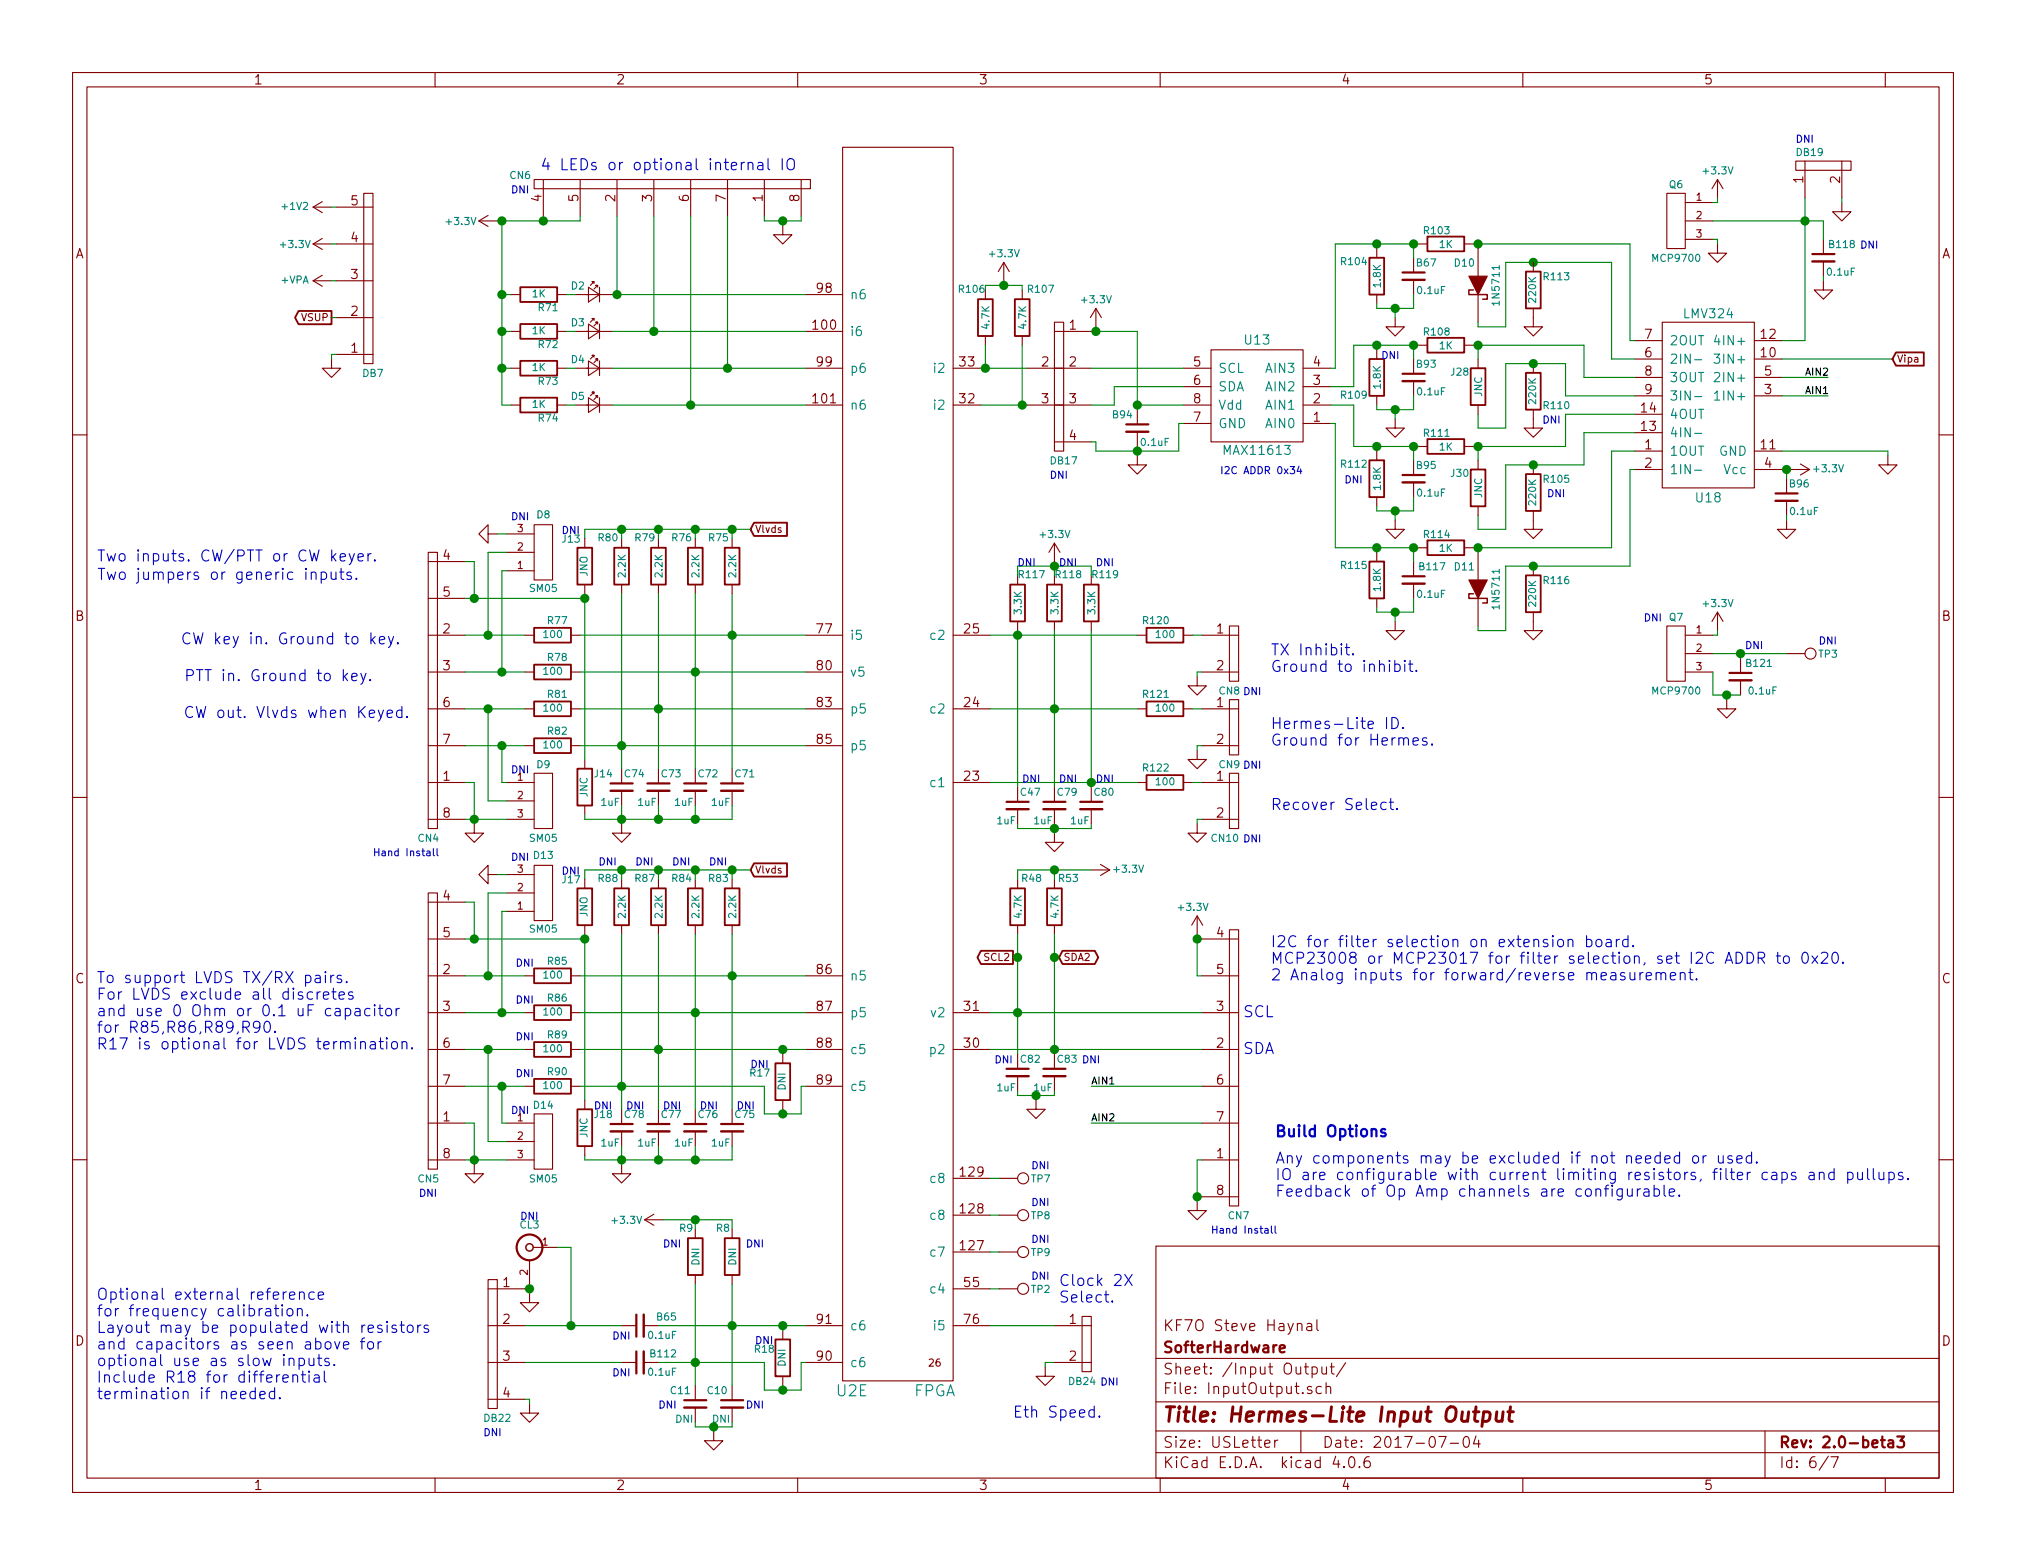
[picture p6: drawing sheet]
<svg xmlns="http://www.w3.org/2000/svg" width="279mm" height="216mm" viewBox="0 0 279 216" stroke-linecap="round" stroke-linejoin="round" font-family="sans-serif">
<defs><g id="words">
<text font-size="2.8" fill="#840000" x="160.4" y="196.2">Title: Hermes-Lite Input Output</text>
<g font-size="2.1" fill="#0000c2">
<text x="80" y="23.5">4 LEDs or optional internal IO</text>
<text x="18" y="77.5">Two inputs. CW/PTT or CW keyer.</text>
<text x="18" y="80">Two jumpers or generic inputs.</text>
<text x="28.9" y="88.9">CW key in. Ground to key.</text>
<text x="28.8" y="94">PTT in. Ground to key.</text>
<text x="175.3" y="90.4">TX Inhibit.</text>
<text x="175.3" y="92.7">Ground to inhibit.</text>
<text x="28.7" y="99.1">CW out. Vlvds when Keyed.</text>
<text x="175.3" y="100.6">Hermes-Lite ID.</text>
<text x="175.3" y="102.9">Ground for Hermes.</text>
<text x="175.3" y="111.8">Recover Select.</text>
<text x="175.3" y="130.7">I2C for filter selection on extension board.</text>
<text x="13.3" y="135.6">To support LVDS TX/RX pairs.</text>
<text x="13.3" y="137.9">For LVDS exclude all discretes</text>
<text x="175.3" y="133">MCP23008 or MCP23017 for filter selection, set I2C ADDR to 0x20.</text>
<text x="175.3" y="135.3">2 Analog inputs for forward/reverse measurement.</text>
<text x="13.3" y="140.2">and use 0 Ohm or 0.1 uF capacitor</text>
<text x="13.3" y="142.5">for R85,R86,R89,R90.</text>
<text x="171.4" y="140.3">SCL</text>
<text x="13.3" y="144.8">R17 is optional for LVDS termination.</text>
<text x="171.4" y="145.4">SDA</text>
<text x="175.9" y="156.8">Build Options</text>
<text x="175.9" y="160.5">Any components may be excluded if not needed or used.</text>
<text x="175.9" y="162.8">IO are configurable with current limiting resistors, filter caps and pullups.</text>
<text x="175.9" y="165.1">Feedback of Op Amp channels are configurable.</text>
<text x="13.3" y="179.3">Optional external reference</text>
<text x="146" y="177.4">Clock 2X</text>
<text x="146" y="179.7">Select.</text>
<text x="13.3" y="181.6">for frequency calibration.</text>
<text x="13.3" y="183.9">Layout may be populated with resistors</text>
<text x="13.3" y="186.2">and capacitors as seen above for</text>
<text x="13.3" y="188.5">optional use as slow inputs.</text>
<text x="13.3" y="190.8">Include R18 for differential</text>
<text x="13.3" y="193">termination if needed.</text>
<text x="139.7" y="195.6">Eth Speed.</text>
</g>
<g font-size="2.1" fill="#840000">
<text x="160.4" y="183.6">KF7O Steve Haynal</text>
<text x="160.4" y="189.6">Sheet: /Input Output/</text>
<text x="160.4" y="186.6">SofterHardware</text>
<text x="160.4" y="192.3">File: InputOutput.sch</text>
<text x="160.4" y="202.5">KiCad E.D.A. kicad 4.0.6</text>
<text x="160.4" y="199.7">Size: USLetter</text>
<text x="182.4" y="199.7">Date: 2017-07-04</text>
<text x="245.4" y="199.7">Rev: 2.0-beta3</text>
<text x="245.4" y="202.5">Id: 6/7</text>
</g>
<g font-size="2.1" fill="#008484">
<text x="115.4" y="192.6">U2E</text>
<text x="126" y="192.6">FPGA</text>
</g>
<g font-size="1.8" fill="#840000">
<text x="35" y="11.6">1</text>
<text x="85" y="11.6">2</text>
<text x="135" y="11.6">3</text>
<text x="185" y="11.6">4</text>
<text x="235" y="11.6">5</text>
<text x="48.4" y="28.3">5</text>
<text x="74.7" y="27.8" transform="rotate(-90 74.7 27.8)">4</text>
<text x="79.8" y="27.8" transform="rotate(-90 79.8 27.8)">5</text>
<text x="84.8" y="27.8" transform="rotate(-90 84.8 27.8)">2</text>
<text x="89.9" y="27.8" transform="rotate(-90 89.9 27.8)">3</text>
<text x="95" y="27.8" transform="rotate(-90 95 27.8)">6</text>
<text x="100.1" y="27.8" transform="rotate(-90 100.1 27.8)">7</text>
<text x="105.2" y="27.8" transform="rotate(-90 105.2 27.8)">1</text>
<text x="110.2" y="27.8" transform="rotate(-90 110.2 27.8)">8</text>
<text x="248.7" y="25.2" transform="rotate(-90 248.7 25.2)">1</text>
<text x="253.7" y="25.2" transform="rotate(-90 253.7 25.2)">2</text>
<text x="10.4" y="35.6">A</text>
<text x="48.4" y="33.4">4</text>
<text x="267.8" y="35.6">A</text>
<text x="48.4" y="38.5">3</text>
<text x="112.7" y="40.4">98</text>
<text x="48.4" y="43.6">2</text>
<text x="112.2" y="45.5">100</text>
<text x="147.5" y="45.5">1</text>
<text x="226.8" y="46.7">7</text>
<text x="242.9" y="46.7">12</text>
<text x="48.4" y="48.6">1</text>
<text x="112.7" y="50.5">99</text>
<text x="132.4" y="50.5">33</text>
<text x="143.7" y="50.5">2</text>
<text x="147.5" y="50.5">2</text>
<text x="164.6" y="50.5">5</text>
<text x="164.6" y="53.1">6</text>
<text x="181.1" y="53.1">3</text>
<text x="181.1" y="50.5">4</text>
<text x="226.8" y="49.3">6</text>
<text x="226.8" y="51.8">8</text>
<text x="242.9" y="49.3">10</text>
<text x="243.4" y="51.8">5</text>
<text x="112.2" y="55.6">101</text>
<text x="132.4" y="55.6">32</text>
<text x="143.7" y="55.6">3</text>
<text x="147.5" y="55.6">3</text>
<text x="164.6" y="58.2">7</text>
<text x="164.6" y="55.6">8</text>
<text x="181.1" y="58.2">1</text>
<text x="181.1" y="55.6">2</text>
<text x="226.4" y="59.4">13</text>
<text x="226.4" y="56.9">14</text>
<text x="226.8" y="54.4">9</text>
<text x="243.4" y="54.4">3</text>
<text x="147.5" y="60.7">4</text>
<text x="226.8" y="62">1</text>
<text x="226.8" y="64.5">2</text>
<text x="242.9" y="62">11</text>
<text x="243.4" y="64.5">4</text>
<text x="61.1" y="77.2">4</text>
<text x="61.1" y="82.3">5</text>
<text x="10.4" y="85.6">B</text>
<text x="61.1" y="87.4">2</text>
<text x="112.7" y="87.4">77</text>
<text x="133" y="87.4">25</text>
<text x="167.8" y="87.4">1</text>
<text x="267.8" y="85.6">B</text>
<text x="61.1" y="92.5">3</text>
<text x="112.7" y="92.5">80</text>
<text x="167.8" y="92.5">2</text>
<text x="61.1" y="97.5">6</text>
<text x="112.7" y="97.5">83</text>
<text x="133" y="97.5">24</text>
<text x="167.8" y="97.5">1</text>
<text x="61.1" y="107.7">1</text>
<text x="61.1" y="102.6">7</text>
<text x="112.7" y="102.6">85</text>
<text x="133" y="107.7">23</text>
<text x="167.8" y="102.6">2</text>
<text x="167.8" y="107.7">1</text>
<text x="61.1" y="112.8">8</text>
<text x="167.8" y="112.8">2</text>
<text x="61.1" y="124.2">4</text>
<text x="61.1" y="129.3">5</text>
<text x="167.8" y="129.3">4</text>
<text x="10.4" y="135.6">C</text>
<text x="61.1" y="134.4">2</text>
<text x="112.7" y="134.4">86</text>
<text x="167.8" y="134.4">5</text>
<text x="267.8" y="135.6">C</text>
<text x="61.1" y="139.4">3</text>
<text x="112.7" y="139.4">87</text>
<text x="133" y="139.4">31</text>
<text x="167.8" y="139.4">3</text>
<text x="61.1" y="144.5">6</text>
<text x="61.1" y="149.6">7</text>
<text x="112.7" y="144.5">88</text>
<text x="112.7" y="149.6">89</text>
<text x="133" y="144.5">30</text>
<text x="167.8" y="144.5">2</text>
<text x="167.8" y="149.6">6</text>
<text x="61.1" y="154.7">1</text>
<text x="167.8" y="154.7">7</text>
<text x="61.1" y="159.8">8</text>
<text x="167.8" y="159.8">1</text>
<text x="132.5" y="167.4">128</text>
<text x="132.5" y="162.3">129</text>
<text x="167.8" y="164.8">8</text>
<text x="132.5" y="172.5">127</text>
<text x="69.4" y="177.5">1</text>
<text x="133" y="177.5">55</text>
<text x="10.4" y="185.6">D</text>
<text x="69.4" y="182.6">2</text>
<text x="112.7" y="182.6">91</text>
<text x="133" y="182.6">76</text>
<text x="147.5" y="182.6">1</text>
<text x="267.8" y="185.6">D</text>
<text x="69.4" y="187.7">3</text>
<text x="112.7" y="187.7">90</text>
<text x="147.5" y="187.7">2</text>
<text x="69.4" y="192.8">4</text>
<text x="35" y="205.5">1</text>
<text x="85" y="205.5">2</text>
<text x="135" y="205.5">3</text>
<text x="185" y="205.5">4</text>
<text x="235" y="205.5">5</text>
</g>
<g font-size="1.8" fill="#008484">
<text x="117.2" y="41.3">n6</text>
<text x="117.2" y="46.4">i6</text>
<text x="171.7" y="47.5">U13</text>
<text x="230.3" y="47.6">2OUT</text>
<text x="237.1" y="47.6">4IN+</text>
<text x="117.2" y="51.4">p6</text>
<text x="129" y="51.4">i2</text>
<text x="168" y="51.4">SCL</text>
<text x="168" y="54">SDA</text>
<text x="174.7" y="54">AIN2</text>
<text x="174.7" y="51.4">AIN3</text>
<text x="230.3" y="50.2">2IN-</text>
<text x="230.3" y="52.7">3OUT</text>
<text x="237.1" y="52.7">2IN+</text>
<text x="237.1" y="50.2">3IN+</text>
<text x="117.2" y="56.5">n6</text>
<text x="129" y="56.5">i2</text>
<text x="168" y="59.1">GND</text>
<text x="168" y="56.5">Vdd</text>
<text x="174.7" y="59.1">AIN0</text>
<text x="174.7" y="56.5">AIN1</text>
<text x="230.3" y="55.2">3IN-</text>
<text x="230.3" y="57.8">4OUT</text>
<text x="237.1" y="55.2">1IN+</text>
<text x="230.3" y="62.9">1OUT</text>
<text x="230.3" y="65.4">1IN-</text>
<text x="230.3" y="60.3">4IN-</text>
<text x="237" y="62.9">GND</text>
<text x="237.8" y="65.4">Vcc</text>
<text x="234" y="69.3">U18</text>
<text x="117.2" y="88.3">i5</text>
<text x="128.5" y="88.3">c2</text>
<text x="117.2" y="93.3">v5</text>
<text x="117.2" y="98.4">p5</text>
<text x="128.5" y="98.4">c2</text>
<text x="117.2" y="103.5">p5</text>
<text x="128.5" y="108.6">c1</text>
<text x="117.2" y="135.3">n5</text>
<text x="117.2" y="140.3">p5</text>
<text x="128.5" y="140.3">v2</text>
<text x="117.2" y="145.4">c5</text>
<text x="128.4" y="145.4">p2</text>
<text x="117.2" y="150.5">c5</text>
<text x="128.5" y="163.2">c8</text>
<text x="128.5" y="173.4">c7</text>
<text x="128.5" y="168.3">c8</text>
<text x="128.5" y="178.4">c4</text>
<text x="117.2" y="183.5">c6</text>
<text x="129" y="183.5">i5</text>
<text x="117.2" y="188.6">c6</text>
</g>
<g font-size="1.7" fill="#008484">
<text x="232.3" y="43.9">LMV324</text>
<text x="169" y="62.7">MAX11613</text>
</g>
<g font-size="1.4" fill="#0000c2">
<text x="247.6" y="19.7">DNI</text>
<text x="70.5" y="26.7">DNI</text>
<text x="256.5" y="34.3">DNI</text>
<text x="190.5" y="49.5">DNI</text>
<text x="212.7" y="58.4">DNI</text>
<text x="168.3" y="65.4">I2C ADDR 0x34</text>
<text x="70.5" y="71.8">DNI</text>
<text x="144.8" y="66">DNI</text>
<text x="185.4" y="66.7">DNI</text>
<text x="213.4" y="68.6">DNI</text>
<text x="77.5" y="73.7">DNI</text>
<text x="140.3" y="78.1">DNI</text>
<text x="146" y="78.1">DNI</text>
<text x="151.1" y="78.1">DNI</text>
<text x="226.7" y="85.7">DNI</text>
<text x="240.7" y="89.5">DNI</text>
<text x="250.8" y="88.9">DNI</text>
<text x="168.1" y="95.8">CN8 DNI</text>
<text x="70.5" y="106.7">DNI</text>
<text x="141" y="107.9">DNI</text>
<text x="146" y="107.9">DNI</text>
<text x="151.1" y="107.9">DNI</text>
<text x="168.1" y="106">CN9 DNI</text>
<text x="51.4" y="118.1">Hand Install</text>
<text x="70.5" y="118.7">DNI D13</text>
<text x="82.5" y="119.4">DNI</text>
<text x="87.6" y="119.4">DNI</text>
<text x="92.7" y="119.4">DNI</text>
<text x="97.8" y="119.4">DNI</text>
<text x="167.2" y="116.1">CN10 DNI</text>
<text x="77.5" y="120.6">DNI</text>
<text x="71.1" y="133.3">DNI</text>
<text x="71.1" y="138.4">DNI</text>
<text x="71.1" y="143.5">DNI</text>
<text x="71.1" y="148.6">DNI</text>
<text x="103.5" y="147.3">DNI</text>
<text x="137.2" y="146.7">DNI</text>
<text x="145.9" y="146.6">C83 DNI</text>
<text x="70.5" y="153.7">DNI</text>
<text x="81.9" y="153">DNI</text>
<text x="86.4" y="153">DNI</text>
<text x="91.4" y="153">DNI</text>
<text x="96.5" y="153">DNI</text>
<text x="101.6" y="153">DNI</text>
<text x="142.2" y="161.3">DNI</text>
<text x="57.8" y="165.1">DNI</text>
<text x="142.2" y="166.4">DNI</text>
<text x="71.8" y="168.3">DNI</text>
<text x="91.4" y="172.1">DNI</text>
<text x="102.9" y="172.1">DNI</text>
<text x="142.2" y="171.4">DNI</text>
<text x="167" y="170.2">Hand Install</text>
<text x="142.2" y="176.5">DNI</text>
<text x="84.5" y="184.8">DNI</text>
<text x="104.1" y="185.4">DNI</text>
<text x="84.5" y="189.9">DNI</text>
<text x="147.5" y="191.1">DB24 DNI</text>
<text x="90.8" y="194.3">DNI</text>
<text x="102.9" y="194.3">DNI</text>
<text x="66.7" y="198.1">DNI</text>
</g>
<g font-size="1.4" fill="#008484">
<text x="247.8" y="21.5">DB19</text>
<text x="39" y="29">+1V2</text>
<text x="70.4" y="24.7">CN6</text>
<text x="230.2" y="26">Q6</text>
<text x="235.1" y="24.1">+3.3V</text>
<text x="38.8" y="34.2">+3.3V</text>
<text x="61.7" y="31">+3.3V</text>
<text x="136.6" y="35.5">+3.3V</text>
<text x="196.5" y="32.3">R103</text>
<text x="198.5" y="34.2">1K</text>
<text x="252.3" y="34.2">B118</text>
<text x="38.8" y="39.1">+VPA</text>
<text x="73.4" y="41">1K</text>
<text x="78.8" y="39.9">D2</text>
<text x="141.9" y="40.4">R107</text>
<text x="149.3" y="41.8">+3.3V</text>
<text x="185" y="36.6">R104</text>
<text x="190.4" y="39.5" transform="rotate(-90 190.4 39.5)">1.8K</text>
<text x="195.4" y="36.8">B67</text>
<text x="195.5" y="40.6">0.1uF</text>
<text x="200.6" y="36.8">D10</text>
<text x="206.8" y="41.8" transform="rotate(-90 206.8 41.8)">1N5711</text>
<text x="211.8" y="41.7" transform="rotate(-90 211.8 41.7)">220K</text>
<text x="213" y="38.7">R113</text>
<text x="228.1" y="36.1">MCP9700</text>
<text x="252" y="38">0.1uF</text>
<text x="73.4" y="46.1">1K</text>
<text x="74.3" y="42.9">R71</text>
<text x="78.8" y="45">D3</text>
<text x="136.4" y="45.3" transform="rotate(-90 136.4 45.3)">4.7K</text>
<text x="141.5" y="45.3" transform="rotate(-90 141.5 45.3)">4.7K</text>
<text x="196.5" y="46.3">R108</text>
<text x="50" y="52">DB7</text>
<text x="73.4" y="51.2">1K</text>
<text x="74.3" y="48">R72</text>
<text x="74.3" y="53.1">R73</text>
<text x="78.8" y="50.1">D4</text>
<text x="190.4" y="53.5" transform="rotate(-90 190.4 53.5)">1.8K</text>
<text x="195.4" y="50.7">B93</text>
<text x="198.5" y="48.2">1K</text>
<text x="200.2" y="51.8">J28</text>
<text x="73.4" y="56.3">1K</text>
<text x="74.3" y="58.2">R74</text>
<text x="78.8" y="55.2">D5</text>
<text x="153.5" y="57.7">B94</text>
<text x="185" y="55">R109</text>
<text x="195.5" y="54.5">0.1uF</text>
<text x="204.4" y="54.7" transform="rotate(-90 204.4 54.7)">JNC</text>
<text x="211.8" y="55.6" transform="rotate(-90 211.8 55.6)">220K</text>
<text x="213" y="56.4">R110</text>
<text x="144.9" y="64.1">DB17</text>
<text x="157.4" y="61.5">0.1uF</text>
<text x="185" y="64.5">R112</text>
<text x="195.4" y="64.7">B95</text>
<text x="196.5" y="60.2">R111</text>
<text x="198.5" y="62.2">1K</text>
<text x="200.2" y="65.8">J30</text>
<text x="250.3" y="65.2">+3.3V</text>
<text x="74.1" y="71.5">D8</text>
<text x="190.4" y="67.5" transform="rotate(-90 190.4 67.5)">1.8K</text>
<text x="195.5" y="68.5">0.1uF</text>
<text x="204.4" y="68.7" transform="rotate(-90 204.4 68.7)">JNC</text>
<text x="211.8" y="69.6" transform="rotate(-90 211.8 69.6)">220K</text>
<text x="213" y="66.6">R105</text>
<text x="246.8" y="67.2">B96</text>
<text x="247" y="71">0.1uF</text>
<text x="77.6" y="74.9">J13</text>
<text x="82.5" y="74.7">R80</text>
<text x="87.6" y="74.7">R79</text>
<text x="92.7" y="74.7">R76</text>
<text x="97.8" y="74.7">R75</text>
<text x="143.6" y="74.2">+3.3V</text>
<text x="196.5" y="74.2">R114</text>
<text x="198.5" y="76.1">1K</text>
<text x="73.1" y="81.7">SM05</text>
<text x="81" y="79.5" transform="rotate(-90 81 79.5)">JNO</text>
<text x="86.3" y="79.6" transform="rotate(-90 86.3 79.6)">2.2K</text>
<text x="91.4" y="79.6" transform="rotate(-90 91.4 79.6)">2.2K</text>
<text x="96.4" y="79.6" transform="rotate(-90 96.4 79.6)">2.2K</text>
<text x="101.5" y="79.6" transform="rotate(-90 101.5 79.6)">2.2K</text>
<text x="140.6" y="79.8">R117</text>
<text x="145.7" y="79.8">R118</text>
<text x="150.7" y="79.8">R119</text>
<text x="185" y="78.5">R115</text>
<text x="190.4" y="81.5" transform="rotate(-90 190.4 81.5)">1.8K</text>
<text x="195.5" y="82.5">0.1uF</text>
<text x="195.8" y="78.7">B117</text>
<text x="200.6" y="78.7">D11</text>
<text x="206.8" y="83.7" transform="rotate(-90 206.8 83.7)">1N5711</text>
<text x="211.8" y="83.6" transform="rotate(-90 211.8 83.6)">220K</text>
<text x="213" y="80.6">R116</text>
<text x="235.1" y="83.7">+3.3V</text>
<text x="75.1" y="88">100</text>
<text x="75.6" y="86.1">R77</text>
<text x="140.9" y="84.6" transform="rotate(-90 140.9 84.6)">3.3K</text>
<text x="146" y="84.6" transform="rotate(-90 146 84.6)">3.3K</text>
<text x="151.1" y="84.6" transform="rotate(-90 151.1 84.6)">3.3K</text>
<text x="157.7" y="86.1">R120</text>
<text x="159.5" y="88">100</text>
<text x="230.2" y="85.6">Q7</text>
<text x="75.1" y="93.1">100</text>
<text x="75.6" y="91.2">R78</text>
<text x="228.1" y="95.8">MCP9700</text>
<text x="240.9" y="92">B121</text>
<text x="241.2" y="95.8">0.1uF</text>
<text x="250.8" y="90.7">TP3</text>
<text x="75.1" y="98.2">100</text>
<text x="75.6" y="96.3">R81</text>
<text x="75.6" y="101.3">R82</text>
<text x="157.7" y="96.3">R121</text>
<text x="159.5" y="98.2">100</text>
<text x="74.1" y="106">D9</text>
<text x="75.1" y="103.3">100</text>
<text x="82" y="107.2">J14</text>
<text x="86.2" y="107.2">C74</text>
<text x="91.3" y="107.2">C73</text>
<text x="96.3" y="107.2">C72</text>
<text x="101.4" y="107.2">C71</text>
<text x="157.7" y="106.4">R122</text>
<text x="81" y="110" transform="rotate(-90 81 110)">JNC</text>
<text x="82.9" y="111.2">1uF</text>
<text x="88" y="111.2">1uF</text>
<text x="93.1" y="111.2">1uF</text>
<text x="98.1" y="111.2">1uF</text>
<text x="137.5" y="113.7">1uF</text>
<text x="140.8" y="109.8">C47</text>
<text x="142.6" y="113.7">1uF</text>
<text x="145.9" y="109.8">C79</text>
<text x="147.7" y="113.7">1uF</text>
<text x="151" y="109.8">C80</text>
<text x="159.5" y="108.3">100</text>
<text x="57.7" y="116.1">CN4</text>
<text x="73.1" y="116.1">SM05</text>
<text x="77.6" y="121.8">J17</text>
<text x="82.5" y="121.7">R88</text>
<text x="87.6" y="121.7">R87</text>
<text x="92.7" y="121.7">R84</text>
<text x="97.8" y="121.7">R83</text>
<text x="141" y="121.7">R48</text>
<text x="146" y="121.7">R53</text>
<text x="153.8" y="120.4">+3.3V</text>
<text x="162.7" y="125.7">+3.3V</text>
<text x="73.1" y="128.7">SM05</text>
<text x="81" y="126.5" transform="rotate(-90 81 126.5)">JNO</text>
<text x="86.3" y="126.5" transform="rotate(-90 86.3 126.5)">2.2K</text>
<text x="91.4" y="126.5" transform="rotate(-90 91.4 126.5)">2.2K</text>
<text x="96.4" y="126.5" transform="rotate(-90 96.4 126.5)">2.2K</text>
<text x="101.5" y="126.5" transform="rotate(-90 101.5 126.5)">2.2K</text>
<text x="140.9" y="126.5" transform="rotate(-90 140.9 126.5)">4.7K</text>
<text x="146" y="126.5" transform="rotate(-90 146 126.5)">4.7K</text>
<text x="75.1" y="135">100</text>
<text x="75.6" y="133.1">R85</text>
<text x="75.1" y="140.1">100</text>
<text x="75.6" y="143.3">R89</text>
<text x="75.6" y="138.2">R86</text>
<text x="75.1" y="145.2">100</text>
<text x="75.6" y="148.3">R90</text>
<text x="103.5" y="148.5">R17</text>
<text x="140.8" y="146.6">C82</text>
<text x="73.6" y="153">D14</text>
<text x="75.1" y="150.2">100</text>
<text x="82" y="154.2">J18</text>
<text x="86.2" y="154.2">C78</text>
<text x="91.3" y="154.2">C77</text>
<text x="96.3" y="154.2">C76</text>
<text x="101.4" y="154.2">C75</text>
<text x="108.3" y="150.4" transform="rotate(-90 108.3 150.4)">DNI</text>
<text x="137.5" y="150.5">1uF</text>
<text x="142.6" y="150.5">1uF</text>
<text x="81" y="156.9" transform="rotate(-90 81 156.9)">JNC</text>
<text x="82.9" y="158.2">1uF</text>
<text x="88" y="158.2">1uF</text>
<text x="93.1" y="158.2">1uF</text>
<text x="98.1" y="158.2">1uF</text>
<text x="57.7" y="163.1">CN5</text>
<text x="73.1" y="163.1">SM05</text>
<text x="142.2" y="163.1">TP7</text>
<text x="71.7" y="169.5">CL3</text>
<text x="84.6" y="168.8">+3.3V</text>
<text x="93.8" y="169.9">R9</text>
<text x="98.8" y="169.9">R8</text>
<text x="142.2" y="173.3">TP9</text>
<text x="142.2" y="168.2">TP8</text>
<text x="169.4" y="168.2">CN7</text>
<text x="96.4" y="174.5" transform="rotate(-90 96.4 174.5)">DNI</text>
<text x="101.5" y="174.5" transform="rotate(-90 101.5 174.5)">DNI</text>
<text x="142.2" y="178.4">TP2</text>
<text x="89.5" y="184.7">0.1uF</text>
<text x="90.6" y="182.2">B65</text>
<text x="89.5" y="189.8">0.1uF</text>
<text x="89.8" y="187.2">B112</text>
<text x="104.1" y="186.6">R18</text>
<text x="108.3" y="188.5" transform="rotate(-90 108.3 188.5)">DNI</text>
<text x="66.8" y="196.1">DB22</text>
<text x="92.5" y="192.3">C11</text>
<text x="93.2" y="196.3">DNI</text>
<text x="97.6" y="192.3">C10</text>
<text x="98.2" y="196.3">DNI</text>
</g>
<g font-size="1.4" fill="#840000">
<text x="233.9" y="27.7">1</text>
<text x="233.9" y="30.2">2</text>
<text x="233.9" y="32.8">3</text>
<text x="41.6" y="44.3">VSUP</text>
<text x="261.6" y="50">Vipa</text>
<text x="71.4" y="75.9">2</text>
<text x="71.4" y="73.4">3</text>
<text x="104.1" y="73.5">Vlvds</text>
<text x="71.4" y="78.5">1</text>
<text x="233.9" y="87.4">1</text>
<text x="233.9" y="89.9">2</text>
<text x="233.9" y="92.5">3</text>
<text x="71.4" y="107.7">1</text>
<text x="71.4" y="110.2">2</text>
<text x="71.4" y="112.8">3</text>
<text x="71.4" y="125.5">1</text>
<text x="71.4" y="122.9">2</text>
<text x="71.4" y="120.4">3</text>
<text x="104.1" y="120.5">Vlvds</text>
<text x="135.8" y="132.6">SCL2</text>
<text x="146.7" y="132.6">SDA2</text>
<text x="71.4" y="154.7">1</text>
<text x="71.4" y="157.2">2</text>
<text x="71.4" y="159.8">3</text>
<text x="74.8" y="171.8">1</text>
<text x="72.8" y="175.9" transform="rotate(-90 72.8 175.9)">2</text>
<text x="128.1" y="188.5">26</text>
</g>
<text font-size="1.4" fill="#008400" x="132.3" y="40.4">R106</text>
<g font-size="1.4">
<text x="248.9" y="51.8">AIN2</text>
<text x="248.9" y="54.4">AIN1</text>
<text x="150.5" y="149.6">AIN1</text>
<text x="150.5" y="154.7">AIN2</text>
</g>
</g></defs>
<g fill="none" stroke="#840000" stroke-width=".15">
<path d="M10 10h259.4v195.9h-259.4zM12 12h255.4v191.9h-255.4zM60 10v2M110 10v2M160 10v2M210 10v2M260 10v2M43.2 33.7h2.5M43.2 38.7h2.5M43.2 28.6h2.5M43.2 33.7l1.2 .7M43.2 38.7l1.2 .8"/>
<path d="M43.2 28.6l1.2 .7M44.4 32.9l-1.2 .8M44.4 38l-1.2 .7M44.4 27.8l-1.2 .8M46.4 33.7h5M46.4 38.7h5M46.4 28.6h5M50.2 26.7h1.2v23.5h-1.2zM66 30.5h2.6M66 30.5l1.3 .7M67.3 29.7l-1.3 .8M73.7 24.8h38.1v1.2h-38.1z"/>
<path d="M74.9 24.8v5M80 24.8v5M81.2 39.6l1.5 1-1.5 1.1zM81.9 39.1v-.2h-.2h.2l-.5 .5M82.4 39.6v-.2h-.2h.2l-.5 .5M82.7 39.6v2.1M85.1 24.8v5M90.2 24.8v5M95.2 24.8v5M100.3 24.8v5M105.4 24.8v5M107.9 31.1v1.3h-1.2l1.2 1.3 1.3-1.3h-1.3"/>
<path d="M110.5 24.8v5M116.2 20.3h15.2v170.2h-15.2zM138.4 36.2l.8 1.3M138.4 36.2v2.5M138.4 36.2l-.7 1.3M189.9 34.3v1.3M194.9 35.6v2M194.9 38.6v2M195.6 33.7h1.2M201.9 33.7h1.3M203.8 34.3v3.8M211.5 36.2v1.3"/>
<path d="M229.9 26.7h2.5v7.6h-2.5zM232.4 30.5h3.8M232.4 27.9h3.8M232.4 33h3.8M236.9 33.7v1.2h-1.3l1.3 1.3 1.2-1.3h-1.2M236.9 24.8l.7 1.2M236.9 24.8v2.5M236.9 24.8l-.8 1.2M247.6 22.2h7.7v1.3h-7.7zM248.9 22.2v5.1M251.5 38.7v1.3h-1.3l1.3 1.3 1.2-1.3h-1.2M251.5 33v2.1"/>
<path d="M251.5 36.1v2M254 27.9v1.3h-1.3l1.3 1.3 1.3-1.3h-1.3M254 22.2v5.1M10 60h2M45.7 49.5v1.3h-1.3l1.3 1.3 1.3-1.3h-1.3M46.4 48.9h5M46.4 43.8h5M70.5 40.6h1.3M70.5 45.7h1.3M70.5 50.8h1.3M70.5 55.9h1.3M76.8 40.6h1.3"/>
<path d="M76.8 45.7h1.3M76.8 50.8h1.3M76.8 55.9h1.3M79.4 40.6h5.1M79.4 45.7h5.1M79.4 50.8h5.1M79.4 55.9h5.1M81.2 44.7l1.5 1-1.5 1zM81.2 49.8l1.5 1-1.5 1zM81.2 54.9l1.5 1-1.5 1zM81.9 44.2v-.3h-.2h.2l-.5 .6M81.9 49.3v-.3h-.2h.2l-.5 .5"/>
<path d="M81.9 54.4v-.3h-.2h.2l-.5 .5M82.4 44.7v-.2h-.2h.2l-.5 .5M82.4 49.8v-.3h-.2h.2l-.5 .5M82.4 54.9v-.3h-.2h.2l-.5 .5M82.7 44.7v2M82.7 49.8v2M82.7 54.9v2M111.1 40.6h5.1M111.1 45.7h5.1M111.1 50.8h5.1M111.1 55.9h5.1M131.4 50.8h3.9"/>
<path d="M131.4 55.9h3.9M135.9 40v1.3M135.9 46.4v1.2M141 40v1.3M141 46.4v1.2M141.6 50.8h8.9M141.6 55.9h8.9M145.4 44.5h1.3v17.7h-1.3zM145.4 45.7h5.1M151.1 42.5l.8 1.3M151.1 42.5v2.6M151.1 42.5l-.7 1.3"/>
<path d="M156.8 56.5v2M156.8 59.6v2M163.2 50.8h3.8M163.2 55.9h3.8M163.2 58.4h3.8M163.2 53.3h3.8M167 48.3h12.7v12.7h-12.7zM179.7 50.8h3.8M179.7 55.9h3.8M179.7 58.4h3.8M179.7 53.3h3.8M189.9 40.6v1.3"/>
<path d="M189.9 48.3v1.2M189.9 54.6v1.3M192.4 43.8v1.3h-1.3l1.3 1.3 1.3-1.3h-1.3M192.4 57.8v1.3h-1.3l1.3 1.2 1.3-1.2h-1.3M194.9 49.5v2.1M194.9 52.6v2M195.6 47.6h1.2M201.9 47.6h1.3M203.8 40.6v3.9M203.8 49.5v1.3M203.8 55.9v1.3M211.5 42.5v2.6h-1.3l1.3 1.3 1.2-1.3h-1.2"/>
<path d="M211.5 56.5v2.6h-1.3l1.3 1.2 1.2-1.2h-1.2M211.5 50.2v1.2M225.4 54.6h3.8M225.4 52.1h3.8M225.4 49.5h3.8M225.4 47h3.8M225.4 59.7h3.8M225.4 57.2h3.8M229.2 44.5h12.7v22.8h-12.7zM241.9 54.6h3.8M241.9 52.1h3.8M241.9 49.5h3.8"/>
<path d="M241.9 47h3.8M267.4 60h2M59.1 76.2h1.2v38.1h-1.2zM59.1 77.5h5M67.3 73.7v1.2l-1.3-1.2 1.3-1.3v1.3h1.3M69.8 78.7h3.9M69.8 76.2h3.9M69.8 73.7h3.9M73.7 72.4h2.5v7.6h-2.5zM80.6 74.3v1.3M85.7 74.3v1.3M90.8 74.3v1.3"/>
<path d="M95.9 74.3v1.3M101 74.3v1.3M140.3 79.4v1.2M145.4 61h5.1M145.4 74.9v2.6M145.4 79.4v1.2M145.4 74.9l.8 1.3M145.4 74.9l-.7 1.3M150.5 79.4v1.2M156.8 62.9v1.2h-1.2l1.2 1.3 1.3-1.3h-1.3M189.9 62.2v1.3M189.9 68.6v1.3"/>
<path d="M189.9 76.2v1.3M192.4 71.8v1.2h-1.3l1.3 1.3 1.3-1.3h-1.3M194.9 63.5v2M194.9 66.5v2.1M194.9 77.5v2M195.6 61.6h1.2M195.6 75.6h1.2M201.9 61.6h1.3M201.9 75.6h1.3M203.8 63.5v1.3M203.8 69.9v1.2M203.8 76.2v3.8"/>
<path d="M211.5 70.5v2.5h-1.3l1.3 1.3 1.2-1.3h-1.2M211.5 64.1v1.3M211.5 78.1v1.3M225.4 62.2h3.8M225.4 64.8h3.8M241.9 62.2h3.8M241.9 64.8h3.8M246.4 71.8v1.2h-1.3l1.3 1.3 1.2-1.3h-1.2M246.4 66v2.1M246.4 69.1v2M247 64.8h2.6M248.3 64l1.3 .8"/>
<path d="M249.6 64.8l-1.3 .7M260.3 62.9v1.2h-1.2l1.2 1.3 1.3-1.3h-1.3M59.1 92.7h5M59.1 97.8h5M59.1 87.6h5M59.1 82.6h5M72.4 92.7h1.3M72.4 97.8h1.3M72.4 87.6h1.3M78.7 92.7h1.3M78.7 97.8h1.3M78.7 87.6h1.3"/>
<path d="M80.6 80.6v1.3M85.7 80.6v1.3M90.8 80.6v1.3M95.9 80.6v1.3M101 80.6v1.3M111.1 92.7h5.1M111.1 97.8h5.1M111.1 87.6h5.1M131.4 97.8h5.1M131.4 87.6h5.1M140.3 85.7v1.3M145.4 85.7v1.3"/>
<path d="M150.5 85.7v1.3M156.8 97.8h1.3M156.8 87.6h1.3M163.2 97.8h1.3M163.2 87.6h1.3M165.1 93.3v1.3h-1.3l1.3 1.3 1.3-1.3h-1.3M165.7 92.7h5.1M165.7 97.8h5.1M165.7 87.6h5.1M169.5 86.4h1.3v7.6h-1.3zM169.5 96.5h1.3v7.6h-1.3zM189.9 82.6v1.2"/>
<path d="M192.4 85.7v1.3h-1.3l1.3 1.3 1.3-1.3h-1.3M194.9 80.5v2.1M203.8 82.6v3.8M211.5 84.5v2.5h-1.3l1.3 1.3 1.2-1.3h-1.2M229.9 86.4h2.5v7.6h-2.5zM232.4 92.7h3.8M232.4 87.6h3.8M232.4 90.2h3.8M236.9 84.5v2.5M236.9 84.5l.7 1.2M236.9 84.5l-.8 1.2M238.1 96.5v1.3h-1.2l1.2 1.3 1.3-1.3h-1.3"/>
<path d="M240 90.8v2M240 93.9v2M246.4 90.2h2.5M10 110h2M59.1 108h5M59.1 102.9h5M59.1 113h5M65.4 113.7v1.2h-1.3l1.3 1.3 1.3-1.3h-1.3M69.8 108h3.9M69.8 113h3.9M69.8 110.5h3.9M72.4 102.9h1.3"/>
<path d="M73.7 119.4h2.5v7.6h-2.5zM73.7 106.7h2.5v7.6h-2.5zM78.7 102.9h1.3M80.6 104.8v1.2M80.6 111.1v1.3M85.7 113.7v1.2h-1.2l1.2 1.3 1.3-1.3h-1.3M85.7 106v2.1M85.7 109.1v2M90.8 106v2.1M90.8 109.1v2M95.9 106v2.1M95.9 109.1v2"/>
<path d="M101 106v2.1M101 109.1v2M111.1 102.9h5.1M131.4 108h5.1M140.3 108.6v2M140.3 111.6v2.1M145.4 114.9v1.3h-1.3l1.3 1.3 1.3-1.3h-1.3M145.4 108.6v2M145.4 111.6v2.1M150.5 108.6v2M150.5 111.6v2.1M151.8 119.3l1.2 .7"/>
<path d="M156.8 108h1.3M163.2 108h1.3M165.1 103.5v1.3h-1.3l1.3 1.2 1.3-1.2h-1.3M165.1 113.7v1.2h-1.3l1.3 1.3 1.3-1.3h-1.3M165.7 108h5.1M165.7 102.9h5.1M165.7 113h5.1M169.5 106.7h1.3v7.6h-1.3zM267.4 110h2M59.1 123.2h1.2v38.1h-1.2zM59.1 139.7h5M59.1 134.6h5"/>
<path d="M59.1 124.5h5M59.1 129.5h5M67.3 120.7v1.2l-1.3-1.2 1.3-1.3v1.3h1.3M69.8 125.7h3.9M69.8 123.2h3.9M69.8 120.7h3.9M72.4 139.7h1.3M72.4 134.6h1.3M78.7 139.7h1.3M78.7 134.6h1.3M80.6 121.3v1.3M80.6 127.6v1.3"/>
<path d="M85.7 121.3v1.3M85.7 127.6v1.3M90.8 121.3v1.3M90.8 127.6v1.3M95.9 121.3v1.3M95.9 127.6v1.3M101 121.3v1.3M101 127.6v1.3M111.1 139.7h5.1M111.1 134.6h5.1M131.4 139.7h5.1M140.3 121.3v1.3"/>
<path d="M140.3 127.6v1.3M145.4 121.3v1.3M145.4 127.6v1.3M150.5 120h2.5M153 120l-1.2 .8M165.1 126.4l.8 1.2M165.1 126.4v2.5M165.1 126.4l-.8 1.2M165.7 139.7h5.1M165.7 134.6h5.1M165.7 129.5h5.1M169.5 128.3h1.3v38.1h-1.3z"/>
<path d="M10 160h2M59.1 144.8h5M59.1 149.9h5M59.1 154.9h5M69.8 154.9h3.9M69.8 157.5h3.9M72.4 144.8h1.3M72.4 149.9h1.3M73.7 153.7h2.5v7.6h-2.5zM78.7 144.8h1.3M78.7 149.9h1.3M80.6 151.8v1.2"/>
<path d="M80.6 158.1v1.3M85.7 153v2.1M85.7 156.1v2M90.8 153v2.1M90.8 156.1v2M95.9 153v2.1M95.9 156.1v2M101 153v2.1M101 156.1v2M107.9 145.4v1.3M107.9 151.8v1.2M111.1 144.8h5.1"/>
<path d="M111.1 149.9h5.1M131.4 144.8h5.1M140.3 145.4v2M140.3 148.5v2M142.9 151.8v1.2h-1.3l1.3 1.3 1.2-1.3h-1.2M145.4 145.4v2M145.4 148.5v2M165.7 144.8h5.1M165.7 149.9h5.1M165.7 154.9h5.1M267.4 160h2M59.1 160h5"/>
<path d="M65.4 160.7v1.2h-1.3l1.3 1.3 1.3-1.3h-1.3M67.3 176.5h1.3v17.8h-1.3zM67.3 177.8h5.1M69.8 160h3.9M73 178.4v1.3h-1.2l1.2 1.3 1.3-1.3h-1.3M73 173.9v3.3M73.5 172.1h3.3M85.7 160.7v1.2h-1.2l1.2 1.3 1.3-1.3h-1.3M88.9 168.3h2.5M88.9 168.3l1.3 .7M90.2 167.5l-1.3 .8M95.9 169.5v1.3"/>
<path d="M95.9 175.9v1.3M101 169.5v1.3M101 175.9v1.3M131.4 170.2h.1M131.4 177.8h5.1M131.4 172.7h5.1M131.4 167.6h5.1M131.4 162.6h5.1M137.8 177.8h2.5M137.8 172.7h2.5M137.8 167.6h2.5M137.8 162.6h2.5"/>
<path d="M159.4 171.9h108v32h-108zM165.1 165.7v1.3h-1.3l1.3 1.3 1.3-1.3h-1.3M165.7 160h5.1M165.7 165.1h5.1M67.3 188h5.1M67.3 182.9h5.1M67.3 193h5.1M73 193.7v1.2h-1.2l1.2 1.3 1.3-1.3h-1.3M85.7 188h2.1M85.7 182.9h2.1M88.8 188h2M88.8 182.9h2"/>
<path d="M95.9 191.1v2.1M95.9 194.2v2M98.4 197.5v1.3h-1.2l1.2 1.2 1.3-1.2h-1.3M101 191.1v2.1M101 194.2v2M107.9 183.5v1.3M107.9 189.9v1.2M111.1 188h5.1M111.1 182.9h5.1M131.4 182.9h5.1M144.1 188.6v1.3h1.3l-1.3 1.2-1.2-1.2h1.2M145.4 188h5.1"/>
<path d="M145.4 182.9h5.1M149.2 181.6h1.3v7.6h-1.3zM159.4 197.4h108M159.4 193.4h108M159.4 187.4h108M174.4 199.2l.7-.2v-.2l-.4-.1-.3 .2 .1 .7 .2 .1 .4-.1M175.8 198.7v1M176.2 198.7l-.3 .1-.1 .2M178.9 182.7a.38 .38 0 0 1 .7 .1v.8M179.4 197.4v3M179.9 188.6h.5M180.1 188.1v1.3l.2 .2h.1"/>
<path d="M180.3 182.7l.1-.1 .4 .1 .1 .9M180.9 191.3a.37 .37 0 0 0-.6 .2 .54 .54 0 0 0 .6 .3v.2v.2l-.2 .1-.4-.1M180.9 182.9l-.5 .1-.2 .2 .1 .3 .1 .1 .5-.1M180.9 188.6a.48 .48 0 0 1 .7 .1l.1 .1-.1 .6a.48 .48 0 0 1-.7 .1M180.9 188.6v1.5M181.6 182.1v1.3l.2 .2M182.2 191.3h-.4l-.3 .2 .1 .6 .2 .2 .4-.1M182.3 188.6l.1 .9a.4 .4 0 0 0 .5-.1M182.9 191.4a.38 .38 0 0 1 .6 .1v.8M182.9 190.8v1.5M182.9 188.6v1M183.4 188.6h.6"/>
<path d="M183.6 188.1v1.3l.2 .2h.2M185.6 188l-1.3 1.9M198.4 198.2h1l-.6 1.5M200 199.1h1.1M202 198.2a.34 .34 0 0 1 .6 .3 .77 .77 0 0 1-.5 1.2 .97 .97 0 0 1-.1-1.5zM203.6 198.1l-.4 1.1h.9M203.9 198.7v1M243.4 197.4v6.5M60 203.9v2M110 203.9v2M159.4 200.4h108M160 203.9v2"/>
<path d="M184.2 200.9l-.4 1.1h1M185.3 202.3l.1 .1-.1 .1v-.1v-.1v.2M186.1 201.1a.35 .35 0 0 1 .4-.1 .35 .35 0 0 1 .3 .2 .77 .77 0 0 1-.5 1.3 .9 .9 0 0 1-.2-1.4zM187.5 202.3l.1 .1-.1 .1-.1-.1 .1-.1v.2M188.8 201a.59 .59 0 0 0-.7 .6l.1 .7 .2 .2h.3l.2-.2 .1-.5-.2-.2-.4-.1-.3 .3M210 203.9v2M252.1 200.9l-1.2 1.9M252.5 201h1l-.6 1.5M260 203.9v2"/>
<circle cx="249.7" cy="90.2" r=".76"/>
<circle cx="141.1" cy="172.7" r=".76"/>
<circle cx="141.1" cy="167.6" r=".76"/>
<circle cx="141.1" cy="177.8" r=".76"/>
<circle cx="141.1" cy="162.6" r=".76"/>
</g>
<g fill="none" stroke="#840000" stroke-width=".3">
<path d="M193.4 37.6h3.1M249.9 35.1h3.1M155.3 58.5h3.1M193.4 51.6h3.1M193.4 65.5h3.1M193.4 79.5h3.1M244.9 68.1h3M238.5 92.8h3.1M84.2 108.1h3M89.3 108.1h3M94.4 108.1h3M99.4 108.1h3.1"/>
<path d="M138.8 110.6h3.1M143.9 110.6h3M149 110.6h3M84.2 155.1h3M89.3 155.1h3M94.4 155.1h3M99.4 155.1h3.1M138.8 147.4h3.1M143.9 147.4h3M87.8 181.4v3M87.8 186.4v3.1M94.4 193.2h3"/>
<path d="M99.4 193.2h3.1M176.5 186.1l.7-.2-.1-.3h-.4l-.2 .2 .1 .7 .1 .1 .4-.1M260.5 198.8l.1-.1 .4 .1 .1 .9M261.1 199l-.5 .1-.2 .2 .1 .3 .1 .1 .5-.1M261.6 198.2h1l-.5 .6 .4 .1 .1 .1-.1 .5-.2 .2h-.4l-.3-.2"/>
<circle cx="73" cy="172.1" r="1.78"/>
</g>
<path d="M203.2 194.8h.8M203.6 194.1l-.2 1.7v.2l.4 .1M204.6 194.8a.65 .65 0 0 1 .9 .1v.2l-.2 .8a.67 .67 0 0 1-.8 .1M204.6 194.8l-.2 2M206.4 194.8l-.1 1 .1 .2a.56 .56 0 0 0 .7-.1M207.3 194.8l-.2 1.3M207.9 194.8h.8M208.3 194.1l-.2 1.7 .1 .2 .4 .1" fill="none" stroke="#840000" stroke-width=".41"/>
<g fill="none" stroke="#840000" stroke-width=".25">
<path d="M71.8 39.6h5v2.1h-5zM188.8 35.6h2.1v5h-2.1zM196.8 32.6h5.1v2.1h-5.1zM210.4 37.5h2.1v5h-2.1zM41.2 42.9h4.5v1.8h-4.5l-.5-.9zM71.8 44.7h5v2h-5zM71.8 49.8h5v2h-5zM71.8 54.9h5v2h-5zM134.9 41.3h2v5.1h-2zM140 41.3h2v5.1h-2zM188.8 49.5h2.1v5.1h-2.1zM196.8 46.6h5.1v2h-5.1z"/>
<path d="M202.8 50.8h2.1v5.1h-2.1zM210.4 51.4h2.1v5.1h-2.1zM261.5 48.6h3.8v1.8h-3.8l-.5-.9zM79.6 75.6h2.1v5h-2.1zM84.7 75.6h2v5h-2zM89.8 75.6h2v5h-2zM94.9 75.6h2v5h-2zM99.9 75.6h2.1v5h-2.1zM104 72.1h4.5v1.8h-4.5l-.5-.9zM188.8 63.5h2.1v5.1h-2.1zM188.8 77.5h2.1v5.1h-2.1zM196.8 60.6h5.1v2h-5.1z"/>
<path d="M196.8 74.5h5.1v2.1h-5.1zM202.8 64.8h2.1v5.1h-2.1zM210.4 65.4h2.1v5.1h-2.1zM210.4 79.4h2.1v5.1h-2.1zM73.7 96.8h5v2h-5zM73.7 86.6h5v2h-5zM73.7 91.7h5v2h-5zM139.3 80.6h2.1v5.1h-2.1zM144.4 80.6h2v5.1h-2zM149.5 80.6h2v5.1h-2zM158.1 86.6h5.1v2h-5.1zM158.1 96.8h5.1v2h-5.1z"/>
<path d="M73.7 101.9h5v2h-5zM79.6 106h2.1v5.1h-2.1zM104 119.1h4.5v1.8h-4.5l-.5-.9zM158.1 106.9h5.1v2.1h-5.1zM73.7 133.6h5v2h-5zM73.7 138.7h5v2h-5zM79.6 122.6h2.1v5h-2.1zM84.7 122.6h2v5h-2zM89.8 122.6h2v5h-2zM94.9 122.6h2v5h-2zM99.9 122.6h2.1v5h-2.1zM135.3 131.2h4.4v1.8h-4.4l-.5-.9z"/>
<path d="M139.3 122.6h2.1v5h-2.1zM144.4 122.6h2v5h-2zM146.5 131.2h4.5l.5 .9-.5 .9h-4.5l-.5-.9zM73.7 143.8h5v2h-5zM73.7 148.8h5v2.1h-5zM79.6 153h2.1v5.1h-2.1zM106.9 146.7h2.1v5.1h-2.1zM94.9 170.8h2v5.1h-2zM99.9 170.8h2.1v5.1h-2.1zM106.9 184.8h2.1v5.1h-2.1z"/>
</g>
<g fill="none" stroke="#840000" stroke-width=".33">
<path d="M193.4 38.6h3.1M249.9 36.1h3.1M155.3 59.6h3.1M193.4 52.6h3.1M193.4 66.5h3.1M244.9 69.1h3M193.4 80.5h3.1M238.5 93.9h3.1M84.2 109.1h3M89.3 109.1h3M94.4 109.1h3M99.4 109.1h3.1"/>
<path d="M138.8 111.6h3.1M143.9 111.6h3M149 111.6h3M84.2 156.1h3M89.3 156.1h3M94.4 156.1h3M99.4 156.1h3.1M138.8 148.5h3.1M143.9 148.5h3M88.8 181.4v3M88.8 186.4v3.1M94.4 194.2h3"/>
<path d="M99.4 194.2h3.1"/>
</g>
<g fill="none" stroke="#008400" stroke-width=".15">
<path d="M45.7 33.7h.7M45.7 28.6h.7M45.7 38.7h.7M69.2 30.5v25.4h1.3M74.9 29.8v.7M80 29.8v.7h-11.4M85.1 29.8v10.8M90.2 29.8v15.9M95.2 29.8v26.1M100.3 29.8v21M105.4 29.8v.7h5.1v-.7M107.9 30.5v.6"/>
<path d="M135.9 39.4h5.1v.6M138.4 38.7v.7M189.9 33.7v.6M194.9 33.7v1.9M195.6 33.7h-11.5v17.1h-.6M203.2 33.7h21.6v13.3h.6M203.8 33.7v.6M236.2 30.5h15.3v2.5M236.2 33h.7v.7M236.9 27.3v.6h-.7M248.9 27.3v19.7h-3.2M251.5 38.1v.6"/>
<path d="M254 27.3v.6M45.7 43.8h.7M46.4 48.9h-.7v.6M69.2 40.6h1.3M69.2 45.7h1.3M69.2 50.8h1.3M78.1 40.6h1.3M78.1 45.7h1.3M78.1 55.9h1.3M78.1 50.8h1.3M84.5 40.6h26.6M84.5 45.7h26.6"/>
<path d="M84.5 55.9h26.6M84.5 50.8h26.6M135.3 55.9h6.3M135.3 50.8h6.3M135.9 47.6v3.2M141 47.6v8.3M150.5 45.7h6.3v10.8M150.5 50.8h12.7M151.1 45.1v.6M156.8 55.9h6.4M163.2 53.3h-9.5v2.6h-3.2M163.2 58.4h-.6v3.8h-11.5v-1.2h-.6"/>
<path d="M183.5 55.9h3.2v5.7h8.9M183.5 58.4h.6v17.2h11.5M189.9 47.6v.7M192.4 42.5v1.3M192.4 56.5v1.3M194.9 40.6v1.9h-5v-.6M194.9 54.6v1.9h-5v-.6M194.9 47.6v1.9M195.6 47.6h-8.9v5.7h-3.2M203.2 47.6h15.2v4.5h7M203.8 44.5v.6h3.8v-8.9h14.6v13.3h3.2M203.8 47.6v1.9"/>
<path d="M225.4 54.6h-9.5v-4.4h-8.3v8.9h-3.8v-1.9M225.4 59.7h-7v4.4h-10.8v8.9h-3.8v-1.9M225.4 57.2h-9.5v4.4h-12.7M245.7 49.5h15.3M245.7 52.1h6.4M245.7 54.6h6.4M64.1 77.5h1.3v5.1M68.6 73.7h1.2M69.8 78.7h-.6v14M69.8 76.2h-2.5v11.4M85.7 73v1.3M90.8 73v1.3"/>
<path d="M95.9 73v1.3M101 73v1.3M103.5 73h-22.9v1.3M140.3 79.4v-1.3h10.2v1.3M145.4 77.5v1.9M156.8 61.6v1.3M189.9 61.6v.6M189.9 75.6v.6M192.4 70.5v1.3M194.9 68.6v1.9h-5v-.6M194.9 61.6v1.9M194.9 75.6v1.9"/>
<path d="M203.8 61.6v1.9M203.8 75.6v.6M225.4 62.2h-3.2v13.4h-19M225.4 64.8h-.6v13.3h-17.2v8.9h-3.8v-.6M245.7 62.2h14.6v.7M245.7 64.8h1.3M246.4 64.8v1.2M246.4 71.1v.7M64.1 97.8h8.3M64.1 92.7h8.3M64.1 87.6h8.3M64.1 82.6h16.5"/>
<path d="M67.3 97.8v12.7h2.5M80 97.8h31.1M80 92.7h31.1M80 87.6h31.1M80.6 81.9v22.9M85.7 81.9v24.1M90.8 81.9v24.1M95.9 81.9v24.1M101 81.9v24.1M136.5 97.8h20.3M136.5 87.6h20.3M140.3 87v21.6"/>
<path d="M145.4 87v21.6M150.5 87v21.6M164.5 97.8h1.2M164.5 87.6h1.2M165.7 92.7h-.6v.6M192.4 84.5v1.2M194.9 82.6v1.9h-5v-.7M236.2 92.7v3.2h3.8M236.2 90.2h10.2M236.9 87v.6h-.7M238.1 95.9v.6M240 90.2v.6"/>
<path d="M64.1 102.9h8.3M64.1 108h1.3v5.7M64.1 113h5.7M69.2 102.9v5.1h.6M80 102.9h31.1M85.7 111.1v2.6M90.8 111.1v1.9M95.9 111.1v1.9M101 111.1v1.9h-20.4v-.6M136.5 108h20.3M140.3 113.7v.6h10.2v-.6M145.4 113.7v1.2"/>
<path d="M164.5 108h1.2M165.7 102.9h-.6v.6M165.7 113h-.6v.7M64.1 129.5h16.5M64.1 139.7h8.3M64.1 134.6h8.3M64.1 124.5h1.3v5M68.6 120.7h1.2M69.8 125.7h-.6v14M69.8 123.2h-2.5v11.4M80 139.7h31.1M80 134.6h31.1"/>
<path d="M80.6 128.9v22.9M85.7 120v1.3M85.7 128.9v24.1M90.8 120v1.3M90.8 128.9v24.1M95.9 120v1.3M95.9 128.9v24.1M101 120v1.3M101 128.9v24.1M103.5 120h-22.9v1.3M136.5 139.7h29.2M139.7 132.1h.6"/>
<path d="M140.3 128.9v16.5M145.4 120v1.3M145.4 128.9v16.5M145.4 132.1h.6M150.5 120h-10.2v1.3M165.1 129.5h.6M165.1 128.9v5.7h.6M64.1 149.9h8.3M64.1 144.8h8.3M64.1 154.9h1.3v5.8M67.3 144.8v12.7h2.5M69.2 149.9v5h.6"/>
<path d="M80 149.9h25.4v3.8h5.1v-3.8h.6M80 144.8h31.1M85.7 158.1v2.6M90.8 158.1v1.9M95.9 158.1v1.9M101 158.1v1.9h-20.4v-.6M107.9 144.8v.6M107.9 153v.7M136.5 144.8h29.2M140.3 150.5v.6h5.1v-.6M142.9 151.1v.7M150.5 149.9h15.2"/>
<path d="M150.5 154.9h15.2M64.1 160h5.7M72.4 177.8h.6M73 177.2v1.2M76.8 172.1h1.9v10.8M91.4 168.3h9.6v1.2M95.9 168.3v1.2M95.9 177.2v13.9M101 177.2v13.9M136.5 177.8h1.3M136.5 162.6h1.3M136.5 167.6h1.3"/>
<path d="M136.5 172.7h1.3M165.1 165.1h.6M165.7 160h-.6v5.7M72.4 188h13.3M72.4 182.9h13.3M72.4 193h.6v.7M90.8 188h14.6v3.8h5.1v-3.8h.6M90.8 182.9h20.3M95.9 196.2v.7h5.1v-.7M98.4 196.9v.6M107.9 182.9v.6M107.9 191.1v.7"/>
<path d="M136.5 182.9h8.9M145.4 188h-1.3v.6"/>
</g>
<g fill="#008400" stroke="#008400" stroke-width=".25">
<circle cx="85.7" cy="160" r=".51"/>
<circle cx="80.6" cy="129.5" r=".51"/>
<circle cx="85.7" cy="120" r=".51"/>
<circle cx="95.9" cy="160" r=".51"/>
<circle cx="101" cy="134.6" r=".51"/>
<circle cx="95.9" cy="139.7" r=".51"/>
<circle cx="95.9" cy="120" r=".51"/>
<circle cx="85.7" cy="113" r=".51"/>
<circle cx="85.7" cy="73" r=".51"/>
<circle cx="95.9" cy="73" r=".51"/>
<circle cx="90.8" cy="120" r=".51"/>
<circle cx="90.8" cy="144.8" r=".51"/>
<circle cx="85.7" cy="149.9" r=".51"/>
<circle cx="90.8" cy="160" r=".51"/>
<circle cx="90.8" cy="113" r=".51"/>
<circle cx="95.9" cy="113" r=".51"/>
<circle cx="90.8" cy="73" r=".51"/>
<circle cx="101" cy="87.6" r=".51"/>
<circle cx="95.9" cy="92.7" r=".51"/>
<circle cx="90.8" cy="97.8" r=".51"/>
<circle cx="85.7" cy="102.9" r=".51"/>
<circle cx="80.6" cy="82.6" r=".51"/>
<circle cx="65.4" cy="82.6" r=".51"/>
<circle cx="65.4" cy="113" r=".51"/>
<circle cx="65.4" cy="160" r=".51"/>
<circle cx="65.4" cy="129.5" r=".51"/>
<circle cx="98.4" cy="196.9" r=".51"/>
<circle cx="101" cy="182.9" r=".51"/>
<circle cx="95.9" cy="188" r=".51"/>
<circle cx="95.9" cy="168.3" r=".51"/>
<circle cx="108" cy="144.8" r=".51"/>
<circle cx="108" cy="153.7" r=".51"/>
<circle cx="108" cy="182.9" r=".51"/>
<circle cx="107.9" cy="191.8" r=".51"/>
<circle cx="141" cy="55.9" r=".51"/>
<circle cx="138.4" cy="39.4" r=".51"/>
<circle cx="156.8" cy="62.2" r=".51"/>
<circle cx="194.9" cy="33.7" r=".51"/>
<circle cx="192.4" cy="42.5" r=".51"/>
<circle cx="203.8" cy="33.7" r=".51"/>
<circle cx="211.5" cy="36.2" r=".51"/>
<circle cx="194.9" cy="47.6" r=".51"/>
<circle cx="192.4" cy="56.5" r=".51"/>
<circle cx="203.8" cy="47.6" r=".51"/>
<circle cx="211.5" cy="50.2" r=".51"/>
<circle cx="194.9" cy="61.6" r=".51"/>
<circle cx="192.4" cy="70.5" r=".51"/>
<circle cx="203.8" cy="61.6" r=".51"/>
<circle cx="211.5" cy="64.1" r=".51"/>
<circle cx="194.9" cy="75.6" r=".51"/>
<circle cx="192.4" cy="84.5" r=".51"/>
<circle cx="203.8" cy="75.6" r=".51"/>
<circle cx="211.5" cy="78.1" r=".51"/>
<circle cx="135.9" cy="50.8" r=".51"/>
<circle cx="189.9" cy="33.7" r=".51"/>
<circle cx="189.9" cy="75.6" r=".51"/>
<circle cx="189.9" cy="61.6" r=".51"/>
<circle cx="189.9" cy="47.6" r=".51"/>
<circle cx="140.3" cy="87.6" r=".51"/>
<circle cx="145.4" cy="97.8" r=".51"/>
<circle cx="150.5" cy="108" r=".51"/>
<circle cx="145.4" cy="114.3" r=".51"/>
<circle cx="145.4" cy="78.1" r=".51"/>
<circle cx="145.4" cy="120" r=".51"/>
<circle cx="142.9" cy="151.1" r=".51"/>
<circle cx="140.3" cy="139.7" r=".51"/>
<circle cx="145.4" cy="144.8" r=".51"/>
<circle cx="165.1" cy="165.1" r=".51"/>
<circle cx="165.1" cy="129.5" r=".51"/>
<circle cx="145.4" cy="132.1" r=".51"/>
<circle cx="140.3" cy="132.1" r=".51"/>
<circle cx="151.1" cy="45.7" r=".51"/>
<circle cx="156.8" cy="55.9" r=".51"/>
<circle cx="248.9" cy="30.5" r=".51"/>
<circle cx="246.4" cy="64.8" r=".51"/>
<circle cx="238.1" cy="95.9" r=".51"/>
<circle cx="240" cy="90.2" r=".51"/>
<circle cx="69.2" cy="102.9" r=".51"/>
<circle cx="67.3" cy="97.8" r=".51"/>
<circle cx="101" cy="120" r=".51"/>
<circle cx="69.2" cy="149.9" r=".51"/>
<circle cx="67.3" cy="144.8" r=".51"/>
<circle cx="101" cy="73" r=".51"/>
<circle cx="108" cy="30.5" r=".51"/>
<circle cx="85.1" cy="40.6" r=".51"/>
<circle cx="90.2" cy="45.7" r=".51"/>
<circle cx="69.2" cy="50.8" r=".51"/>
<circle cx="69.2" cy="45.7" r=".51"/>
<circle cx="69.2" cy="40.6" r=".51"/>
<circle cx="74.9" cy="30.5" r=".51"/>
<circle cx="69.2" cy="30.5" r=".51"/>
<circle cx="69.2" cy="92.7" r=".51"/>
<circle cx="67.3" cy="87.6" r=".51"/>
<circle cx="69.2" cy="139.7" r=".51"/>
<circle cx="67.3" cy="134.6" r=".51"/>
<circle cx="95.3" cy="55.9" r=".51"/>
<circle cx="100.3" cy="50.8" r=".51"/>
<circle cx="78.7" cy="182.9" r=".51"/>
<circle cx="73" cy="177.8" r=".51"/>
</g>
<g fill="none" stroke="#0000c2" stroke-width=".15">
<path d="M75.2 21.8l-.4 1.1h1M75.6 22.4v1M77.5 21.9v1.5h.8M78.8 22.6h.5M79.5 21.9h-.7v1.5h.7M108.6 22.1a.5 .5 0 0 1 .6-.2 .5 .5 0 0 1 .4 .5l-.1 .8a.53 .53 0 0 1-.6 .2 .53 .53 0 0 1-.4-.5zM13.5 75.9h.9M13.6 78.4h.8M14 75.9v1.5M14 78.4v1.5M14.8 76.4l.3 1 .2-.7 .3 .7 .3-1M14.8 78.9l.3 1 .3-.7 .3 .7 .3-1"/>
<path d="M16.5 76.5a.42 .42 0 0 1 .4-.1 .42 .42 0 0 1 .3 .3v.4a.43 .43 0 0 1-.4 .3 .43 .43 0 0 1-.4-.3zM16.5 79.1a.42 .42 0 0 1 .5-.2 .42 .42 0 0 1 .3 .3v.5a.43 .43 0 0 1-.4 .2 .43 .43 0 0 1-.4-.2zM48.4 79l-.3-.1-.3 .2 .1 .2 .5 .2 .1 .2-.1 .2h-.1h-.5M49.1 79.8l.1 .1h-.1v-.1v.1M51.2 76.4l-.3 .1-.2 .2M51.7 77.2l.1 .1-.1 .1-.1-.1 .1-.1v.2M177.9 64.4h.6l-.3 .3 .3 .2v.4l-.2 .1-.4-.1M179.1 64.3l-.2 .7h.6M179.4 64.7v.7M25.8 93.2h.6a.42 .42 0 0 0 .3-.4 .42 .42 0 0 0-.3-.4h-.6v1.5M26.2 87.5a.62 .62 0 0 0-.8-.1 .62 .62 0 0 0-.2 .8 .58 .58 0 0 0 .3 .5 .58 .58 0 0 0 .7 0M26.6 97.6a.62 .62 0 0 0-.8 0 .62 .62 0 0 0-.2 .7 .58 .58 0 0 0 .3 .6 .58 .58 0 0 0 .7-.1"/>
<path d="M26.7 87.3l.4 1.5 .2-1.1 .3 1.1 .4-1.5M27.1 97.5l.3 1.5 .3-1.1 .3 1.1 .4-1.5M27.1 92.4h.9M27.5 92.4v1.5M51.1 93.8v.1l-.1-.1h.1v.1M54.3 87.8l-.5 1.4-.2 .1M54.9 88.7v.1l-.1-.1h.1v.1M56.1 98.8l.1 .1-.1 .1v-.1v-.1v.2M185.5 89.3h.6M185.7 88.8v1.3l.1 .2h.3M186.6 90.2l.1 .1h-.1h-.1l.1-.1v.1M191.2 99v1.5"/>
<path d="M191.9 99a.77 .77 0 0 1 .9 .7 .77 .77 0 0 1-.9 .8zM192.4 91.7a.48 .48 0 0 1 .6 .1l.1 .6a.48 .48 0 0 1-.7 .2M192.4 91.1v1.5M193.7 91.1l-.1 .1 .1 .1 .1-.1-.1-.1v.2M193.7 91.6v1M194.3 91.6h.5M194.5 91.1v1.3v.2h.3M195.3 92.5l.1 .1h-.1h-.1l.1-.1v.1M58.9 117.4h.4v.7M59.3 117.6l-.3 .1-.2 .1 .2 .3 .3-.1M59.8 117.1v.8l.1 .2M60.3 117.1v.8l.1 .2"/>
<path d="M191.2 110.7a.48 .48 0 0 0-.7 .1l-.1 .6a.48 .48 0 0 0 .8 .2M191.6 110.7h.6M191.8 110.2v1.3l.1 .1 .3 .1M192.7 111.5v.1v.1l-.1-.1 .1-.1v.2M193.5 100.4v.1l-.1-.1h.1v.1M194.9 102.3l.7-.2-.1-.2-.4-.1-.2 .2v.7l.2 .1 .4-.1M196.7 101.9l-.3-.1-.2 .2v.2l.5 .2 .1 .1-.1 .2-.1 .1-.4-.1M197.5 102.6l.1 .1-.1 .1-.1-.1 .1-.1v.2M42.1 134.6a.48 .48 0 0 1 .7 .1l.1 .6a.48 .48 0 0 1-.8 .2M43.1 136.9a.48 .48 0 0 0-.7 .1v.6a.48 .48 0 0 0 .7 .2M43.5 134.6l.2-.1 .4 .1 .1 1M43.7 136.8v1"/>
<path d="M44.2 134.9l-.5 .1a.3 .3 0 0 0-.3 .3 .3 .3 0 0 0 .3 .3l.5-.1M44.2 136.8l-.3 .1-.2 .2M44.6 137.3l.7-.1v-.3l-.5-.1-.2 .3 .1 .7h.1h.5M44.9 134l-.1 .1 .1 .1 .1-.1-.1-.1v.2M44.9 134.5v1.1M45.6 134.5v1.1M45.8 136.8h.6M46 136.3v1.3l.1 .2h.3M46.1 134.5l-.3 .1-.2 .2M46.3 139.2l.1-.1 .4 .1 .1 .9M46.8 137.3l.7-.1-.1-.3-.4-.1-.2 .3v.7h.2h.4M46.9 139.5h-.5a.3 .3 0 0 0-.2 .3 .3 .3 0 0 0 .2 .3h.5"/>
<path d="M47.1 134.6l-.4-.1-.2 .3 .1 .2 .5 .1v.2v.2l-.2 .1-.4-.1M47.6 139.2a.48 .48 0 0 1 .7 .1l.1 .6a.48 .48 0 0 1-.8 .2M47.6 139.1v1.5M47.8 135.4l.1 .1-.1 .1-.1-.1 .1-.1v.2M48.6 136.9l-.3-.1-.2 .3v.2l.5 .1 .1 .2-.1 .2h-.1h-.4M49 139.2l.1-.1 .5 .1 .1 .9M49.7 139.5h-.6a.3 .3 0 0 0-.2 .3 .3 .3 0 0 0 .2 .3h.6M51 139.2a.48 .48 0 0 0-.6 .1l-.1 .6a.48 .48 0 0 0 .7 .2M51.7 138.6l-.1 .1 .1 .1v-.1v-.1v.2M51.7 139.1v1M52.2 139.1h.6M52.4 138.6v1.3l.1 .2h.3"/>
<path d="M53.3 139.3a.42 .42 0 0 1 .4-.2 .42 .42 0 0 1 .3 .3v.5a.43 .43 0 0 1-.4 .2 .43 .43 0 0 1-.4-.2zM54.6 139.1v1M55.1 139.1l-.3 .1-.2 .2M214.9 129.7a.42 .42 0 0 1 .4-.1 .42 .42 0 0 1 .3 .3v.4a.43 .43 0 0 1-.4 .3 .43 .43 0 0 1-.4-.3zM216.3 129.7a.38 .38 0 0 1 .6 .1v.8M216.3 129.6v1M218.8 129.7a.48 .48 0 0 1 .7 0v.6a.48 .48 0 0 1-.7 .2M218.8 129.1v1.5M220.2 129.7a.42 .42 0 0 1 .7 .2v.4a.43 .43 0 0 1-.4 .3 .43 .43 0 0 1-.4-.3v-.4zM221.5 129.7l.2-.1 .4 .1 .1 .9M222.2 129.9l-.5 .1a.3 .3 0 0 0-.2 .3 .3 .3 0 0 0 .2 .3l.5-.1M222.9 129.6v1"/>
<path d="M223.3 129.6l-.2 .1-.2 .2M224.1 134.2h-.4l-.2 .2v.2l.6 .1v.2v.2l-.2 .1-.4-.1M224.5 129.7a.48 .48 0 0 0-.6 0l-.1 .6a.48 .48 0 0 0 .7 .2M224.5 129.1v1.5M224.8 134.2v.8a.38 .38 0 0 0 .7 0M225.2 130.5h.1l-.1 .1-.1-.1h.1v.1M225.5 134.2v1M226.2 134.2v1M226.6 134.2h-.3l-.1 .3M227 134.7l.8-.2-.1-.3h-.4l-.3 .2 .1 .7 .2 .1 .4-.1M228.4 134.3a.38 .38 0 0 1 .7 .1v.8M228.4 134.2v1"/>
<path d="M229.1 134.4a.35 .35 0 0 1 .3-.3 .35 .35 0 0 1 .3 .3v.8M230.4 134.7l.7-.2-.1-.3h-.4l-.2 .2v.7l.2 .1 .4-.1M231.7 134.3a.38 .38 0 0 1 .7 .1v.8M231.7 134.2v1M232.9 134.2h.6M233.1 133.7v1.3l.1 .1 .3 .1M234 135v.1v.1l-.1-.1 .1-.1v.2M239.4 131.4a.77 .77 0 0 1 .9 .7 .77 .77 0 0 1-.9 .8zM240.9 131.4a.77 .77 0 0 1 .9 .7 .77 .77 0 0 1-.9 .8zM242.5 132.2h.6a.42 .42 0 0 0 .3-.4 .42 .42 0 0 0-.3-.4h-.6v1.5M242.8 132.2l.6 .7M245 131.9h.5"/>
<path d="M245.2 131.4v1.3v.1l.3 .1M246.1 132a.42 .42 0 0 1 .7 .2v.4a.43 .43 0 0 1-.4 .3 .43 .43 0 0 1-.5-.3v-.4zM248.6 131.5a.36 .36 0 0 1 .4-.1 .36 .36 0 0 1 .3 .3 .77 .77 0 0 1-.4 1.2 .89 .89 0 0 1-.3-1.4zM249.9 131.9l.8 1M250.7 131.9l-.8 1M251.2 131.5l.2-.1h.4l.2 .1 .1 .3-.1 .2-.9 .9h1M252.8 131.5a.36 .36 0 0 1 .4-.1 .36 .36 0 0 1 .2 .3 .77 .77 0 0 1-.4 1.2 .89 .89 0 0 1-.2-1.4zM254.2 132.7v.1v.1l-.1-.1 .1-.1v.2M35.8 141.6a.48 .48 0 0 1-.4 .3 .48 .48 0 0 1-.4-.3v-.6a.48 .48 0 0 1 .8 0 1 1 0 0 1-.4 1.4h-.3M36.6 141a.36 .36 0 0 1 .3-.1 .36 .36 0 0 1 .3 .3 .77 .77 0 0 1-.4 1.2 .89 .89 0 0 1-.2-1.4zM37.9 142.3h.1l-.1 .1-.1-.1h.1v.1M49 143.2l-.1 .1h.1h.1l-.1-.1v.1"/>
<path d="M49 143.7v1M49.7 143.8a.38 .38 0 0 1 .7 .1v.8M49.7 143.7v1M51.1 143.8l.2-.1 .4 .1 .1 .9M51.8 144l-.5 .1a.3 .3 0 0 0-.3 .3 .3 .3 0 0 0 .3 .3l.5-.1M52.3 143.7h.6M52.5 143.2v1.3l.1 .1 .3 .1M53.3 143.2v.1h.1l-.1-.1v.1M53.3 143.7v1M54.1 143.8a.42 .42 0 0 1 .4-.1 .42 .42 0 0 1 .3 .3v.4a.43 .43 0 0 1-.4 .3 .43 .43 0 0 1-.4-.3zM55.4 143.8a.38 .38 0 0 1 .7 .1v.8M55.4 143.7v1"/>
<path d="M56.8 144.6h.1l-.1 .1-.1-.1h.1v.1M229.6 159.9l.7-.1v-.3l-.5-.1-.2 .3 .1 .7 .1 .1 .5-.1M231.6 159.5a.48 .48 0 0 0-.6 .1l-.1 .6a.48 .48 0 0 0 .7 .2M231.6 158.9v1.6M233.5 159.6a.42 .42 0 0 1 .4-.2 .42 .42 0 0 1 .3 .3v.5a.43 .43 0 0 1-.4 .3 .43 .43 0 0 1-.4-.3zM234.9 159.4v1.1M235.3 159.4l-.3 .1-.1 .2M237 159.4v.8a.38 .38 0 0 0 .6 .1M237.6 159.4v1.1M238.9 159.5l-.4-.1-.2 .3 .1 .2 .5 .1v.2v.2l-.2 .1-.4-.1M239.5 159.9l.8-.1-.1-.3-.4-.1-.3 .3 .1 .7 .2 .1 .4-.1M241.6 159.5a.48 .48 0 0 0-.7 .1l-.1 .6a.48 .48 0 0 0 .8 .2"/>
<path d="M241.6 158.9v1.6M39.9 178.7l.8-.1-.1-.3-.4-.1-.3 .3 .1 .7h.2h.4M41.3 178.4a.38 .38 0 0 1 .7 .1v.7M41.3 178.2v1M43.3 178.3a.48 .48 0 0 0-.6 .1l-.1 .6a.48 .48 0 0 0 .7 .2M43.9 178.7l.7-.1v-.3l-.5-.1-.2 .3 .1 .7h.1h.5M153.4 179.5l.1 .1h-.1h-.1l.1-.1v.1M155.1 175.8l1 1.5M156.1 175.8l-1 1.5M174.4 169.5h.4l.1 .6M174.9 169.7h-.4l-.1 .2 .1 .2h.4M175.3 169.1v.9l.2 .1"/>
<path d="M175.8 169.1v.9l.2 .1M222.3 164v1M223.7 164v1.3a.43 .43 0 0 1-.6 .2M223.7 164.1a.48 .48 0 0 0-.6 .1l-.1 .5a.48 .48 0 0 0 .7 .2M224.4 164v.8a.38 .38 0 0 0 .7 .1M225.1 164v1M225.8 164v1M226.2 164l-.2 .1-.2 .2M226.7 164.1l.2-.1 .4 .1 .1 .9M227.4 164.4h-.5a.3 .3 0 0 0-.2 .3 .3 .3 0 0 0 .2 .3l.5-.1M228.1 164.1a.48 .48 0 0 1 .7 .1l.1 .5a.48 .48 0 0 1-.8 .2M228.1 163.5v1.5"/>
<path d="M229.5 163.5v1.3l.2 .2M230.2 164.5l.7-.1v-.3l-.5-.1-.2 .2 .1 .7 .1 .1 .5-.1M231.6 164.9v.1l-.1-.1h.1v.1M242.3 160.3v.1v.1l-.1-.1 .1-.1v.2M244.4 161.8l.1-.1 .5 .1v.9M245 162.1l-.5 .1a.3 .3 0 0 0-.2 .2 .3 .3 0 0 0 .2 .3h.5M245.7 161.8a.48 .48 0 0 1 .7 .1l.1 .6a.48 .48 0 0 1-.8 .2M245.7 161.7v1.5M247.6 161.8l-.3-.1-.3 .3 .1 .2 .5 .1 .1 .2-.1 .2h-.1h-.5M249.5 161.8l.2-.1 .4 .1 .1 .9M250.2 162.1l-.5 .1a.3 .3 0 0 0-.3 .2 .3 .3 0 0 0 .3 .3h.5M250.9 161.9a.38 .38 0 0 1 .7 .1v.7"/>
<path d="M250.9 161.7v1M252.9 161.8a.48 .48 0 0 0-.6 .1l-.1 .6a.48 .48 0 0 0 .7 .2M252.9 161.2v1.5M254.8 161.8a.48 .48 0 0 1 .7 .1v.6a.48 .48 0 0 1-.7 .2M254.8 161.7v1.5M256.2 161.7v.8a.38 .38 0 0 0 .6 .1M256.8 161.7v1M257.6 161.2v1.3l.2 .2M258.3 161.2v1.3l.3 .2M259.1 161.7v.8a.38 .38 0 0 0 .7 .1M259.8 161.7v1M260.5 161.8a.48 .48 0 0 1 .7 .1v.6a.48 .48 0 0 1-.7 .2"/>
<path d="M260.5 161.7v1.5M262.4 161.8l-.4-.1-.2 .3 .1 .2 .5 .1 .1 .2-.1 .2h-.1h-.5M263.1 162.6l.1 .1h-.1h-.1l.1-.1v.1M35.2 192a.48 .48 0 0 0-.7 .1v.6a.48 .48 0 0 0 .7 .2M35.2 191.4v1.6M35.8 192.5l.8-.2-.1-.3-.4-.1-.3 .3 .1 .7 .2 .1 .4-.1M36.7 180.6l.1-.1 .5 .1v.9M37.3 180.9h-.5a.3 .3 0 0 0-.2 .3 .3 .3 0 0 0 .2 .3h.5M37.8 180.5h.6M37.9 192a.48 .48 0 0 0-.7 .1l-.1 .6a.48 .48 0 0 0 .8 .2M37.9 191.4v1.6M38 180v1.3l.1 .2h.3"/>
<path d="M38.6 192.8l.1 .1-.1 .1-.1-.1 .1-.1v.2M38.9 180.5v1M39 190.2l.8-.2-.1-.3h-.5l-.2 .2 .1 .7 .1 .1 .5-.1M39.6 180.7a.42 .42 0 0 1 .5-.2 .42 .42 0 0 1 .3 .3v.5a.43 .43 0 0 1-.4 .2 .43 .43 0 0 1-.4-.2zM39.9 187.5a.38 .38 0 0 1 .6 .1v.8M39.9 187.4v1M40.4 189.8a.38 .38 0 0 1 .6 .1v.8M40.4 189.7v1M41 180.7a.38 .38 0 0 1 .7 0v.8M41 180.5v1M41.2 187.5a.48 .48 0 0 1 .7 0l.1 .6a.48 .48 0 0 1-.8 .2M41.2 187.4v1.5"/>
<path d="M41.6 189.7h.5M41.8 189.2v1.3v.1l.3 .1M42.4 181.4l.1 .1h-.1h-.1l.1-.1v.1M42.6 187.4v.8a.38 .38 0 0 0 .7 0M42.6 189.2h-.1l.1 .1 .1-.1h-.1v.1M42.6 189.7v1M43.3 187.4v1M43.4 189.7h.1h.4l.1 1M43.8 187.4h.6M44 186.9v1.3l.1 .1 .3 .1M44 190l-.5 .1a.3 .3 0 0 0-.2 .3 .3 .3 0 0 0 .2 .3l.5-.1M44.7 189.2v1.3l.3 .2"/>
<path d="M44.9 185.2a.42 .42 0 0 1 .4-.1 .42 .42 0 0 1 .3 .3v.4a.43 .43 0 0 1-.4 .3 .43 .43 0 0 1-.4-.3zM45.4 187.5l-.4-.1-.2 .2 .1 .2 .5 .2v.1v.2l-.2 .1-.4-.1M46.1 188.2l.1 .1-.1 .1-.1-.1 .1-.1v.2M46.2 185.1l.3 1 .4-1M47.4 185.6l.7-.2-.1-.2-.4-.1-.2 .2v.7l.2 .1 .4-.1M50.3 184.6l-.3 .1-.1 .1v1.3M50.8 183.3l.7-.1-.1-.3-.4-.1-.2 .2 .1 .7 .1 .1 .4-.1M50.8 185.2a.42 .42 0 0 1 .4-.1 .42 .42 0 0 1 .3 .3v.4a.43 .43 0 0 1-.4 .3 .43 .43 0 0 1-.4-.3zM52.1 185.1v1M52.6 185.1l-.3 .1-.2 .2M52.7 182.9l-.4-.1-.2 .2v.2l.6 .2v.1v.2l-.2 .1-.4-.1M53.4 182.3l-.1 .1h.1h.1l-.1-.1v.1"/>
<path d="M53.4 182.8v1M54.6 182.9l-.3-.1-.2 .2v.2l.5 .2 .1 .1-.1 .2-.1 .1-.4-.1M55.2 182.8h.6M55.4 182.3v1.3v.1l.4 .1M56.3 182.9a.42 .42 0 0 1 .7 .2v.4a.43 .43 0 0 1-.4 .3 .43 .43 0 0 1-.4-.3v-.4zM57.6 182.8v1M58 182.8l-.2 .1-.2 .2M59.1 182.9l-.4-.1-.2 .2v.2l.6 .2v.1v.2l-.2 .1-.4-.1M150.9 194.6a.48 .48 0 0 0-.7 0v.6a.48 .48 0 0 0 .7 .2M150.9 194v1.5M151.6 195.4h.1l-.1 .1-.1-.1h.1v.1"/>
</g>
<g fill="none" stroke="#840000" stroke-width=".2">
<path d="M203.2 40h-.6v.6h2.5v.7h-.6M203.2 81.9h-.6v.7h2.5v.6h-.6"/>
<circle cx="73" cy="172.1" r=".51"/>
</g>
<path d="M206.8 36.6v.6M233.7 49.6h1M233.7 54.7h1M233.7 59.8h1M236.4 48.8h.8l-.5 .5 .4 .1v.6l-.2 .1h-.3l-.2-.1M236.4 54.3l.4-.4v1.3M236.4 51.5l.5-.1 .2 .1 .1 .2-.1 .2-.7 .8h.8M236.4 55.2h.8M236.7 46.2l-.3 .9h.8M206.8 78.5v.6M233.7 64.9h1" fill="none" stroke="#008484" stroke-width=".15"/>
<g fill="#840000" stroke="#840000" stroke-width=".15">
<path d="M202.6 38.1h2.5l-1.3 2.5z"/>
<path d="M202.6 80h2.5l-1.3 2.6z"/>
</g>
<path d="M191 155.8h-.3l-.3 .2 .1 .2 .5 .1 .1 .2-.1 .2-.1 .1-.5-.1" fill="none" stroke="#0000c2" stroke-width=".3"/>
<use href="#words"/>
</svg>
